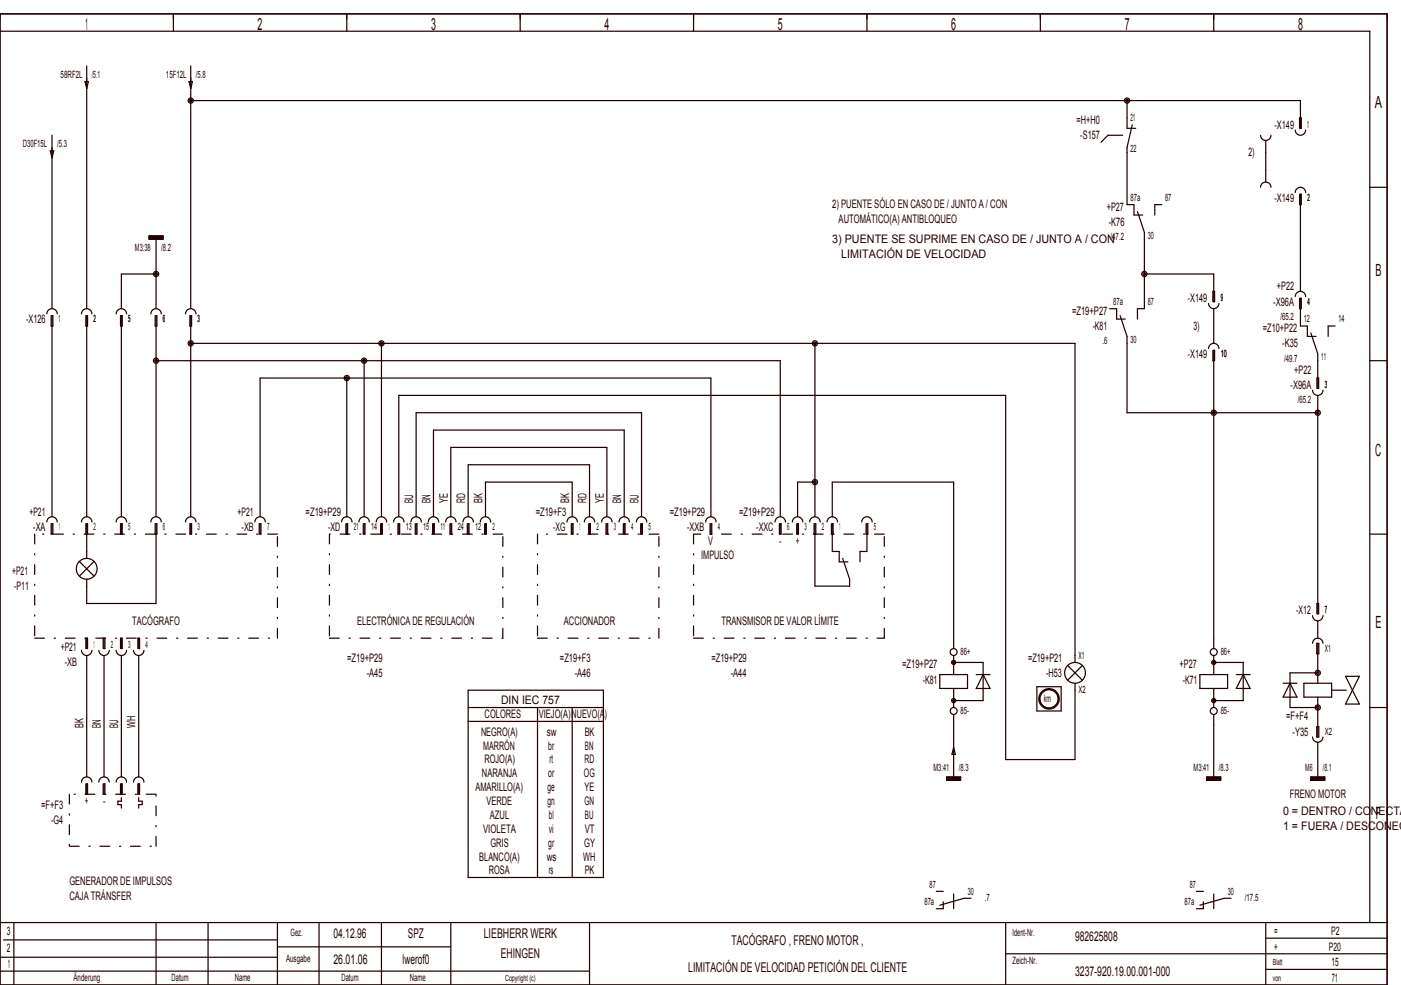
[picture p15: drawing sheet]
<svg xmlns="http://www.w3.org/2000/svg" width="404mm" height="284mm" viewBox="0 0 404 284" stroke-linecap="round" stroke-linejoin="round" font-family="sans-serif">
<defs><g id="words">
<g font-size="4.8" fill="#240000">
<text x="24.6" y="8.6">1</text>
<text x="74.3" y="8.6">2</text>
<text x="124.3" y="8.6">3</text>
<text x="174.3" y="8.6">4</text>
<text x="224.3" y="8.6">5</text>
<text x="274.3" y="8.6">6</text>
<text x="324.3" y="8.6">7</text>
<text x="374.3" y="8.6">8</text>
<text x="396.5" y="31.1">A</text>
<text x="396.7" y="79.6">B</text>
<text x="396.6" y="131.6">C</text>
<text x="396.7" y="181.1">E</text>
<text x="396.8" y="236.1">F</text>
</g>
<g font-size="3.9" fill="#240000">
<text x="96.2" y="270.3">04.12.96</text>
<text x="117.6" y="270.3">SPZ</text>
<text x="139.5" y="270.3">LIEBHERR WERK</text>
<text x="210.9" y="272.3">TACÓGRAFO , FRENO MOTOR ,</text>
<text x="310" y="271.3">982625808</text>
<text x="96.1" y="277.8">26.01.06</text>
<text x="116.1" y="277.8">lwerof0</text>
<text x="144.4" y="276.3">EHINGEN</text>
<text x="198.5" y="280.3">LIMITACIÓN DE VELOCIDAD PETICIÓN DEL CLIENTE</text>
<text x="310" y="281.3">3237­920.19.00.001­000</text>
</g>
<g font-size="3.4" fill="#240000">
<text x="310.5" y="35.7">=H+H0</text>
<text x="311.5" y="40.1">­S157</text>
<text x="367.5" y="37.1">­X149</text>
<text x="360" y="45.1">2)</text>
<text x="367.5" y="58.1">­X149</text>
<text x="240" y="60.1">2) PUENTE SÓLO EN CASO DE / JUNTO A / CON</text>
<text x="241.8" y="64.4">AUTOMÁTICO(A) ANTIBLOQUEO</text>
<text x="319.2" y="60.7">+P27</text>
<text x="319.7" y="65.1">­K76</text>
<text x="240" y="70.1">3) PUENTE SE SUPRIME EN CASO DE / JUNTO A / CON</text>
<text x="242.6" y="74.4">LIMITACIÓN DE VELOCIDAD</text>
<text x="368.2" y="83.7">+P22</text>
<text x="342.5" y="87.1">­X149</text>
<text x="367.2" y="88.1">­X96A</text>
<text x="7.5" y="93.1">­X126</text>
<text x="309.1" y="90.7">=Z19+P27</text>
<text x="315.1" y="95.1">­K81</text>
<text x="344.1" y="95.1">3)</text>
<text x="364.2" y="95.7">=Z10+P22</text>
<text x="369.7" y="100.1">­K35</text>
<text x="342.5" y="103.1">­X149</text>
<text x="373.2" y="107.7">+P22</text>
<text x="372.2" y="112.1">­X96A</text>
<text x="8.5" y="148.7">+P21</text>
<text x="68.5" y="148.7">+P21</text>
<text x="88.1" y="148.7">=Z19+P29</text>
<text x="119.1" y="145" transform="rotate(-90 119.1 145)">BU</text>
<text x="124.1" y="145" transform="rotate(-90 124.1 145)">BN</text>
<text x="129.1" y="145" transform="rotate(-90 129.1 145)">YE</text>
<text x="134.1" y="145" transform="rotate(-90 134.1 145)">RD</text>
<text x="139.1" y="145" transform="rotate(-90 139.1 145)">BK</text>
<text x="154.5" y="148.7">=Z19+F3</text>
<text x="164.1" y="145" transform="rotate(-90 164.1 145)">BK</text>
<text x="169.1" y="145" transform="rotate(-90 169.1 145)">RD</text>
<text x="174.1" y="145" transform="rotate(-90 174.1 145)">YE</text>
<text x="179.1" y="145" transform="rotate(-90 179.1 145)">BN</text>
<text x="184.1" y="145" transform="rotate(-90 184.1 145)">BU</text>
<text x="193.1" y="148.7">=Z19+P29</text>
<text x="213.1" y="148.7">=Z19+P29</text>
<text x="9.6" y="153.1">­XA</text>
<text x="69.7" y="153.1">­XB</text>
<text x="94.6" y="153.1">­XD</text>
<text x="159.5" y="153.1">­XG</text>
<text x="198.2" y="153.1">­XXB</text>
<text x="218.1" y="153.1">­XXC</text>
<text x="202.2" y="161.1">IMPULSO</text>
<text x="204.3" y="157.1">V</text>
<text x="224.7" y="157.1">­</text>
<text x="229.5" y="157.1">+</text>
<text x="3.5" y="165.7">+P21</text>
<text x="4.1" y="170.1">­P11</text>
<text x="373.8" y="177.1">­X12</text>
<text x="38.1" y="180.1">TACÓGRAFO</text>
<text x="103" y="180.1">ELECTRÓNICA DE REGULACIÓN</text>
<text x="162.6" y="180.1">ACCIONADOR</text>
<text x="208" y="180.1">TRANSMISOR DE VALOR LÍMITE</text>
<text x="17.5" y="187.7">+P21</text>
<text x="100.1" y="190.7">=Z19+P29</text>
<text x="161.5" y="190.7">=Z19+F3</text>
<text x="205.1" y="190.7">=Z19+P29</text>
<text x="296.5" y="190.7">=Z19+P21</text>
<text x="18.7" y="192.1">­XB</text>
<text x="105.7" y="195.1">­A45</text>
<text x="165.7" y="195.1">­A46</text>
<text x="210.7" y="195.1">­A44</text>
<text x="260.1" y="192.7">=Z19+P27</text>
<text x="266.1" y="197.1">­K81</text>
<text x="301.7" y="195.1">­H53</text>
<text x="340.2" y="192.7">+P27</text>
<text x="341.1" y="197.1">­K71</text>
<text x="144.5" y="203.1">DIN IEC 757</text>
<text x="24.1" y="210" transform="rotate(-90 24.1 210)">BK</text>
<text x="29.1" y="210" transform="rotate(-90 29.1 210)">BN</text>
<text x="34.1" y="210" transform="rotate(-90 34.1 210)">BU</text>
<text x="39.1" y="210" transform="rotate(-90 39.1 210)">WH</text>
<text x="139.7" y="207.1">COLORES</text>
<text x="155.4" y="207.1">VIEJO(A)NUEVO(A)</text>
<text x="370.9" y="207.7">=F+F4</text>
<text x="138.7" y="212.1">NEGRO(A)</text>
<text x="157.7" y="212.1">sw</text>
<text x="168.6" y="212.1">BK</text>
<text x="372.7" y="212.1">­Y35</text>
<text x="139.3" y="216.1">MARRÓN</text>
<text x="139.7" y="220.1">ROJO(A)</text>
<text x="158.1" y="216.1">br</text>
<text x="158.4" y="220.1">rt</text>
<text x="168.6" y="220.1">RD</text>
<text x="168.7" y="216.1">BN</text>
<text x="139" y="224.1">NARANJA</text>
<text x="158.1" y="224.1">or</text>
<text x="168.4" y="224.1">OG</text>
<text x="11.9" y="233.2">=F+F3</text>
<text x="24.5" y="232.1">+</text>
<text x="29.7" y="232.1">­</text>
<text x="137.1" y="228.1">AMARILLO(A)</text>
<text x="140.3" y="232.1">VERDE</text>
<text x="157.9" y="228.1">ge</text>
<text x="157.9" y="232.1">gn</text>
<text x="168.5" y="232.1">GN</text>
<text x="168.6" y="228.1">YE</text>
<text x="371.9" y="230.1">FRENO MOTOR</text>
<text x="14.7" y="237.6">­G4</text>
<text x="141.2" y="236.1">AZUL</text>
<text x="158.3" y="236.1">bl</text>
<text x="168.7" y="236.1">BU</text>
<text x="370" y="235.1">0 = DENTRO / CONECTA</text>
<text x="370" y="239.4">1 = FUERA / DESCONEC</text>
<text x="139.3" y="240.1">VIOLETA</text>
<text x="141.4" y="244.1">GRIS</text>
<text x="158.1" y="244.1">gr</text>
<text x="158.3" y="240.1">vi</text>
<text x="168.4" y="244.1">GY</text>
<text x="168.6" y="240.1">VT</text>
<text x="138.2" y="248.1">BLANCO(A)</text>
<text x="157.7" y="248.1">ws</text>
<text x="168.2" y="248.1">WH</text>
<text x="20" y="255.1">GENERADOR DE IMPULSOS</text>
<text x="141" y="252.1">ROSA</text>
<text x="158.2" y="252.1">rs</text>
<text x="168.6" y="252.1">PK</text>
<text x="20" y="259.4">CAJA TRÁNSFER</text>
<text x="2" y="269.6">3</text>
<text x="367.5" y="269.6">=</text>
<text x="383.8" y="269.6">P2</text>
<text x="2" y="274.6">2</text>
<text x="367.5" y="274.1">+</text>
<text x="383.2" y="274.1">P20</text>
<text x="2.2" y="279.1">1</text>
<text x="383.9" y="278.6">15</text>
<text x="384" y="283.1">71</text>
</g>
<g font-size="2.9" fill="#240000">
<text x="17.5" y="22.4">58RF2L</text>
<text x="26.5" y="22.4">/5.1</text>
<text x="47.8" y="22.4">15F12L</text>
<text x="56.5" y="22.4">/5.8</text>
<text x="326" y="35">21</text>
<text x="377" y="36.9">1</text>
<text x="6.6" y="42.4">D30F15L</text>
<text x="16.5" y="42.4">/5.3</text>
<text x="326" y="43.9">22</text>
<text x="326" y="58">87a</text>
<text x="336" y="58">87</text>
<text x="377" y="57.9">2</text>
<text x="320.3" y="69.3">/47.2</text>
<text x="331" y="68.9">30</text>
<text x="38.9" y="72.4">M3:38</text>
<text x="46.5" y="72.4">/8.2</text>
<text x="321" y="88">87a</text>
<text x="331" y="88">87</text>
<text x="352" y="86.9">9</text>
<text x="377" y="87.9">4</text>
<text x="17" y="92.9">1</text>
<text x="27" y="92.9">2</text>
<text x="37" y="92.9">5</text>
<text x="47" y="92.9">6</text>
<text x="57" y="92.9">3</text>
<text x="369.3" y="92.3">/65.2</text>
<text x="376" y="93">12</text>
<text x="386" y="93">14</text>
<text x="317.9" y="99.3">.6</text>
<text x="326" y="98.9">30</text>
<text x="352" y="102.9">10</text>
<text x="370.3" y="104.3">/49.7</text>
<text x="381" y="103.9">11</text>
<text x="382" y="111.9">3</text>
<text x="374.3" y="116.3">/65.2</text>
<text x="17" y="152.9">1</text>
<text x="27" y="152.9">2</text>
<text x="37" y="152.9">5</text>
<text x="47" y="152.9">6</text>
<text x="57" y="152.9">3</text>
<text x="77" y="152.9">7</text>
<text x="102" y="152.9">21</text>
<text x="107" y="152.9">14</text>
<text x="112" y="152.9">1</text>
<text x="117" y="152.9">13</text>
<text x="122" y="152.9">15</text>
<text x="127" y="152.9">11</text>
<text x="132" y="152.9">24</text>
<text x="137" y="152.9">12</text>
<text x="142" y="152.9">2</text>
<text x="167" y="152.9">1</text>
<text x="172" y="152.9">2</text>
<text x="177" y="152.9">3</text>
<text x="182" y="152.9">4</text>
<text x="187" y="152.9">5</text>
<text x="207" y="152.9">4</text>
<text x="227" y="152.9">6</text>
<text x="232" y="152.9">3</text>
<text x="237" y="152.9">2</text>
<text x="242" y="152.9">1</text>
<text x="252" y="152.9">5</text>
<text x="382" y="176.9">7</text>
<text x="27" y="186.9">1</text>
<text x="32" y="186.9">2</text>
<text x="37" y="186.9">3</text>
<text x="42" y="186.9">4</text>
<text x="277" y="188.9">86+</text>
<text x="311" y="189.9">X1</text>
<text x="352" y="188.9">86+</text>
<text x="382" y="187.9">X1</text>
<text x="301" y="202.3">km</text>
<text x="311" y="199.9">X2</text>
<text x="277" y="205.9">85­</text>
<text x="352" y="205.9">85­</text>
<text x="382" y="211.9">X2</text>
<text x="269.2" y="222.4">M3:41</text>
<text x="276.5" y="222.4">/8.3</text>
<text x="344.2" y="222.4">M3:41</text>
<text x="351.5" y="222.4">/8.3</text>
<text x="376.4" y="222.4">M6</text>
<text x="381.5" y="222.4">/8.1</text>
<text x="268.1" y="256">87</text>
<text x="279.1" y="258">30</text>
<text x="343.1" y="256">87</text>
<text x="354.1" y="258">30</text>
<text x="266.6" y="261">87a</text>
<text x="284" y="259.9">.7</text>
<text x="341.6" y="261">87a</text>
<text x="359" y="259.9">/17.5</text>
<text x="83.8" y="269.9">Gez.</text>
<text x="292" y="269.9">Ident­Nr.</text>
<text x="82.5" y="277.4">Ausgabe</text>
<text x="292" y="277.9">Zeich­Nr.</text>
<text x="21.2" y="282.9">Änderung</text>
<text x="49.5" y="282.9">Datum</text>
<text x="67.7" y="282.9">Name</text>
<text x="98.5" y="282.9">Datum</text>
<text x="118.2" y="282.9">Name</text>
</g>
<g font-size="2.4" fill="#240000">
<text x="367" y="278.3">Blatt</text>
<text x="145.7" y="282.8">Copyright (c)</text>
<text x="367" y="282.8">von</text>
</g>
</g></defs>
<g fill="none" stroke="#240000" stroke-width=".35">
<path d="M0 4h400v280h-400zM0 9h395v257M25 19v70M50 4v5M55 19v70M100 4v5M150 4v5M200 4v5M250 4v5M300 4v5M350 4v5M15 39v50"/>
<path d="M24.5 23.5h1l-.5 2zM54.5 23.5h1l-.5 2zM55 29h320v8h.3v-3h-.6v3M319.5 39l-2 2M325 29v8h2.5M326.5 36l-1.5 6.5v16.5h2v3h2.5M363.5 39a1.5 1.5 0 0 0 1.5 1.5 1.5 1.5 0 0 0 1.5-1.5M373.5 37.5a1.5 1.5 0 0 0 1.5 1.5 1.5 1.5 0 0 0 1.5-1.5M14.5 43.5h1l-.5 2zM335 59h-2v3M363.5 54a1.5 1.5 0 0 1 1.5-1.5 1.5 1.5 0 0 1 1.5 1.5M365 40.5v12"/>
<path d="M373.5 55.5a1.5 1.5 0 0 1 1.5-1.5 1.5 1.5 0 0 1 1.5 1.5M374.7 56v3h.6v-3h-.3v28M395 54h5M43 68h4v1h-4zM43 68.1h4M43 68.2h4M43 68.3h4M43 68.4h4M43 68.5h4M43 68.6h4M43 68.7h4M43 68.8h4"/>
<path d="M43 68.9h4M45 69v20M45 79h-10v10M328 61l2 6v22h-2v3M330 79h20v8h.2v-3h-.5v3M13.5 90.5a1.5 1.5 0 0 1 1.5-1.5 1.5 1.5 0 0 1 1.5 1.5M14.7 91v3h.5v-3h-.2v58M23.5 90.5a1.5 1.5 0 0 1 1.5-1.5 1.5 1.5 0 0 1 1.5 1.5M24.8 91v3h.4v-3h-.2v58M33.5 90.5a1.5 1.5 0 0 1 1.5-1.5 1.5 1.5 0 0 1 1.5 1.5M34.7 91v3h.6v-3h-.3v58M43.5 90.5a1.5 1.5 0 0 1 1.5-1.5 1.5 1.5 0 0 1 1.5 1.5"/>
<path d="M44.8 91v3h.4v-3h-.2v58M53.5 90.5a1.5 1.5 0 0 1 1.5-1.5 1.5 1.5 0 0 1 1.5 1.5M54.8 91v3h.5v-3h-.3v58M55 99h255v92M110 99v50M235 99v50M320 89h2v3h2.5M323 91l2 6v22h55M348.5 87.5a1.5 1.5 0 0 0 1.5 1.5 1.5 1.5 0 0 0 1.5-1.5M350 89v10M373.5 85.5a1.5 1.5 0 0 1 1.5-1.5 1.5 1.5 0 0 1 1.5 1.5M374.7 86v3h.6v-3h-.3v8h2v3h2.5"/>
<path d="M378 96l2 6v10h.3v-3h-.6v3M385 94h-2v3M45 104h180v45M100 109v40M105 104v45M348.5 100.5a1.5 1.5 0 0 1 1.5-1.5 1.5 1.5 0 0 1 1.5 1.5M349.7 101v3h.5v-3h-.2v86M378.5 112.5a1.5 1.5 0 0 0 1.5 1.5 1.5 1.5 0 0 0 1.5-1.5M380 114v63h.3v-3h-.6v3M395 104h5M235 139h-5v10M13.5 150.5a1.5 1.5 0 0 1 1.5-1.5 1.5 1.5 0 0 1 1.5 1.5"/>
<path d="M14.7 151v3h.5v-3h-.2v3M23.5 150.5a1.5 1.5 0 0 1 1.5-1.5 1.5 1.5 0 0 1 1.5 1.5M24.8 151v3h.4v-3h-.2v10M33.5 150.5a1.5 1.5 0 0 1 1.5-1.5 1.5 1.5 0 0 1 1.5 1.5M34.7 151v3h.6v-3h-.3v3M43.5 150.5a1.5 1.5 0 0 1 1.5-1.5 1.5 1.5 0 0 1 1.5 1.5M44.8 151v3h.4v-3h-.2v23h-20v-7M53.5 150.5a1.5 1.5 0 0 1 1.5-1.5 1.5 1.5 0 0 1 1.5 1.5M54.8 151v3h.5v-3h-.3v3M73.5 150.5a1.5 1.5 0 0 1 1.5-1.5 1.5 1.5 0 0 1 1.5 1.5M74.8 151v3h.5v-3h-.3v3M75 149v-40h130v40"/>
<path d="M98.5 150.5a1.5 1.5 0 0 1 1.5-1.5 1.5 1.5 0 0 1 1.5 1.5M99.7 151v3h.5v-3h-.2v3M103.5 150.5a1.5 1.5 0 0 1 1.5-1.5 1.5 1.5 0 0 1 1.5 1.5M104.7 151v3h.6v-3h-.3v3M108.5 150.5a1.5 1.5 0 0 1 1.5-1.5 1.5 1.5 0 0 1 1.5 1.5M109.8 151v3h.5v-3h-.3v3M113.5 150.5a1.5 1.5 0 0 1 1.5-1.5 1.5 1.5 0 0 1 1.5 1.5M114.8 151v3h.4v-3h-.2v3M115 149v-35h175v105h20v-22M118.5 150.5a1.5 1.5 0 0 1 1.5-1.5 1.5 1.5 0 0 1 1.5 1.5M119.7 151v3h.5v-3h-.2v3M120 149v-30h65v30"/>
<path d="M123.5 150.5a1.5 1.5 0 0 1 1.5-1.5 1.5 1.5 0 0 1 1.5 1.5M124.7 151v3h.6v-3h-.3v3M125 149v-25h55v25M128.5 150.5a1.5 1.5 0 0 1 1.5-1.5 1.5 1.5 0 0 1 1.5 1.5M129.8 151v3h.4v-3h-.2v3M130 149v-20h45v20M133.5 150.5a1.5 1.5 0 0 1 1.5-1.5 1.5 1.5 0 0 1 1.5 1.5M134.8 151v3h.4v-3h-.2v3M135 149v-15h35v15M138.5 150.5a1.5 1.5 0 0 1 1.5-1.5 1.5 1.5 0 0 1 1.5 1.5M139.7 151v3h.6v-3h-.3v3M140 149v-10h25v10"/>
<path d="M163.5 150.5a1.5 1.5 0 0 1 1.5-1.5 1.5 1.5 0 0 1 1.5 1.5M164.8 151v3h.5v-3h-.3v3M168.5 150.5a1.5 1.5 0 0 1 1.5-1.5 1.5 1.5 0 0 1 1.5 1.5M169.7 151v3h.5v-3h-.2v3M173.5 150.5a1.5 1.5 0 0 1 1.5-1.5 1.5 1.5 0 0 1 1.5 1.5M174.7 151v3h.6v-3h-.3v3M178.5 150.5a1.5 1.5 0 0 1 1.5-1.5 1.5 1.5 0 0 1 1.5 1.5M179.8 151v3h.5v-3h-.3v3M183.5 150.5a1.5 1.5 0 0 1 1.5-1.5 1.5 1.5 0 0 1 1.5 1.5M184.8 151v3h.4v-3h-.2v3M203.5 150.5a1.5 1.5 0 0 1 1.5-1.5 1.5 1.5 0 0 1 1.5 1.5M204.7 151v3h.5v-3h-.2v3"/>
<path d="M223.5 150.5a1.5 1.5 0 0 1 1.5-1.5 1.5 1.5 0 0 1 1.5 1.5M224.7 151v3h.5v-3h-.2v3M228.5 150.5a1.5 1.5 0 0 1 1.5-1.5 1.5 1.5 0 0 1 1.5 1.5M229.7 151v3h.6v-3h-.3v3M233.5 150.5a1.5 1.5 0 0 1 1.5-1.5 1.5 1.5 0 0 1 1.5 1.5M234.8 151v3h.5v-3h-.3v18h10v-2l-2-6M238.5 150.5a1.5 1.5 0 0 1 1.5-1.5 1.5 1.5 0 0 1 1.5 1.5M239.8 151v3h.4v-3h-.2v8h2v3h2.5M240 149v-10h35v48M248.5 150.5a1.5 1.5 0 0 1 1.5-1.5 1.5 1.5 0 0 1 1.5 1.5M249.8 151v3h.5v-3h-.3v8h-2v3M395 154h5"/>
<path d="M22.9 161.9l4.2 4.2M27.1 161.9l-4.2 4.2M378.5 177.5a1.5 1.5 0 0 0 1.5 1.5 1.5 1.5 0 0 0 1.5-1.5M380 179v5M23.5 187.5a1.5 1.5 0 0 0 1.5 1.5 1.5 1.5 0 0 0 1.5-1.5M25 184v3h.2v-3h-.4v3M25 189v35M28.5 187.5a1.5 1.5 0 0 0 1.5 1.5 1.5 1.5 0 0 0 1.5-1.5M30 184v3h.2v-3h-.5v3M30 189v35M33.5 187.5a1.5 1.5 0 0 0 1.5 1.5 1.5 1.5 0 0 0 1.5-1.5M35 184v3h.3v-3h-.6v3"/>
<path d="M35 189v35M38.5 187.5a1.5 1.5 0 0 0 1.5 1.5 1.5 1.5 0 0 0 1.5-1.5M40 184v3h.3v-3h-.5v3M40 189v35M135 199h39v54h-39zM271 194.5h8v4h-8zM275 191h8.5v11h-8.5M275 189v5.5M275 198.5v5.5M281.5 194.5h4M283.5 194.5l2 4h-4zM299 198h7v7h-7z"/>
<path d="M307.9 191.9l4.2 4.2M312.1 191.9l-4.2 4.2M346 194.5h8v4h-8zM350 189v5.5M350 198.5v5.5M350 191h8.5v11h-8.5M356.5 194.5h4M358.5 194.5l2 4h-4zM370 197h4M372 197l2 4h-4zM376 197h8v4h-8zM378.5 185.5a1.5 1.5 0 0 1 1.5-1.5 1.5 1.5 0 0 1 1.5 1.5"/>
<path d="M379.7 185.5h.6v3h-.6zM380 185.5v11.5M380 194h-8v10h8M388 195h4l-4 8h4zM135 204h39M135 208h39M155 204v49M165 204v49M275 206v18M275 215.5l.5 2h-1zM350 206v18M378.5 212.5a1.5 1.5 0 0 0 1.5 1.5 1.5 1.5 0 0 0 1.5-1.5"/>
<path d="M379.7 209.5h.6v3h-.6zM380 201v11.5M380 214v10M395 204h5M23.5 225.5a1.5 1.5 0 0 1 1.5-1.5 1.5 1.5 0 0 1 1.5 1.5M24.8 226v3h.4v-3h-.2v3M28.5 225.5a1.5 1.5 0 0 1 1.5-1.5 1.5 1.5 0 0 1 1.5 1.5M29.7 226v3h.5v-3h-.2v3M33.5 225.5a1.5 1.5 0 0 1 1.5-1.5 1.5 1.5 0 0 1 1.5 1.5M34.7 226v3h.6v-3h-.3v3M35 230v1h-1v1h1v1M38.5 225.5a1.5 1.5 0 0 1 1.5-1.5 1.5 1.5 0 0 1 1.5 1.5"/>
<path d="M39.8 226v3h.5v-3h-.3v3M40 230v1h1v1h-1v1M273 224h4v1h-4zM273 224.9h4M273 224.8h4M273 224.7h4M273 224.6h4M273 224.5h4M273 224.4h4M273 224.3h4M273 224.2h4M273 224.1h4"/>
<path d="M348 224h4v1h-4zM348 224.9h4M348 224.8h4M348 224.7h4M348 224.6h4M348 224.5h4M348 224.4h4M348 224.3h4M348 224.2h4M348 224.1h4M378 224h4v1h-4zM378 224.9h4"/>
<path d="M378 224.8h4M378 224.7h4M378 224.6h4M378 224.5h4M378 224.4h4M378 224.3h4M378 224.2h4M378 224.1h4M270 257h2M272 260v2h-2M280 259h-2l-7 2M345 257h2"/>
<path d="M347 260v2h-2M355 259h-2l-7 2M0 280h170M0 276h80M0 266h400M1 271h79M4 266v18M45 266v18M60 266v18M80 266v18M80 273h50M92 266v18"/>
<path d="M110 266v18M130 266v18M170 266v18M290 266v18M290 275h110M365 266v18M365 279.5h35M365 270.5h35"/>
<circle cx="55" cy="29" r=".75"/>
<circle cx="55" cy="29" r=".38"/>
<circle cx="325" cy="29" r=".75"/>
<circle cx="325" cy="29" r=".38"/>
<circle cx="45" cy="79" r=".75"/>
<circle cx="45" cy="79" r=".38"/>
<circle cx="330" cy="79" r=".75"/>
<circle cx="330" cy="79" r=".38"/>
<circle cx="55" cy="99" r=".75"/>
<circle cx="55" cy="99" r=".38"/>
<circle cx="110" cy="99" r=".75"/>
<circle cx="110" cy="99" r=".38"/>
<circle cx="235" cy="99" r=".75"/>
<circle cx="235" cy="99" r=".38"/>
<circle cx="45" cy="104" r=".75"/>
<circle cx="45" cy="104" r=".38"/>
<circle cx="100" cy="109" r=".75"/>
<circle cx="100" cy="109" r=".38"/>
<circle cx="105" cy="104" r=".75"/>
<circle cx="105" cy="104" r=".38"/>
<circle cx="350" cy="119" r=".75"/>
<circle cx="350" cy="119" r=".38"/>
<circle cx="380" cy="119" r=".75"/>
<circle cx="380" cy="119" r=".38"/>
<circle cx="235" cy="139" r=".75"/>
<circle cx="235" cy="139" r=".38"/>
<circle cx="25" cy="164" r="3"/>
<circle cx="275" cy="188" r="1"/>
<circle cx="275" cy="191" r=".6"/>
<circle cx="275" cy="191" r=".3"/>
<circle cx="310" cy="194" r="3"/>
<circle cx="350" cy="188" r="1"/>
<circle cx="350" cy="191" r=".6"/>
<circle cx="350" cy="191" r=".3"/>
<circle cx="380" cy="194" r=".75"/>
<circle cx="380" cy="194" r=".38"/>
<circle cx="275" cy="205" r="1"/>
<circle cx="275" cy="202" r=".6"/>
<circle cx="275" cy="202" r=".3"/>
<circle cx="302.5" cy="201.5" r="2.95"/>
<circle cx="302.5" cy="201.5" r="2.7"/>
<circle cx="350" cy="205" r="1"/>
<circle cx="350" cy="202" r=".6"/>
<circle cx="350" cy="202" r=".3"/>
<circle cx="380" cy="204" r=".75"/>
<circle cx="380" cy="204" r=".38"/>
</g>
<g fill="none" stroke="#240000" stroke-width=".35" stroke-dasharray="2.8 2.8 .4 2.8">
<path d="M10 154v30M80 154h-70M95 154v30M145 154h-50M155 154v30M190 154h-35M200 154v30M255 154h-55M10 184h70M80 184v-30M95 184h50M145 184v-30"/>
<path d="M155 184h35M190 184v-30M200 184h55M255 184v-30M20 229v15M45 229h-25M20 244h25M45 244v-15"/>
</g>
<path d="M319.5 39h6M384 199h6M275 262v-6M350 262v-6" fill="none" stroke="#240000" stroke-width=".35" stroke-dasharray="4.2 1.8"/>
<use href="#words"/>
</svg>
